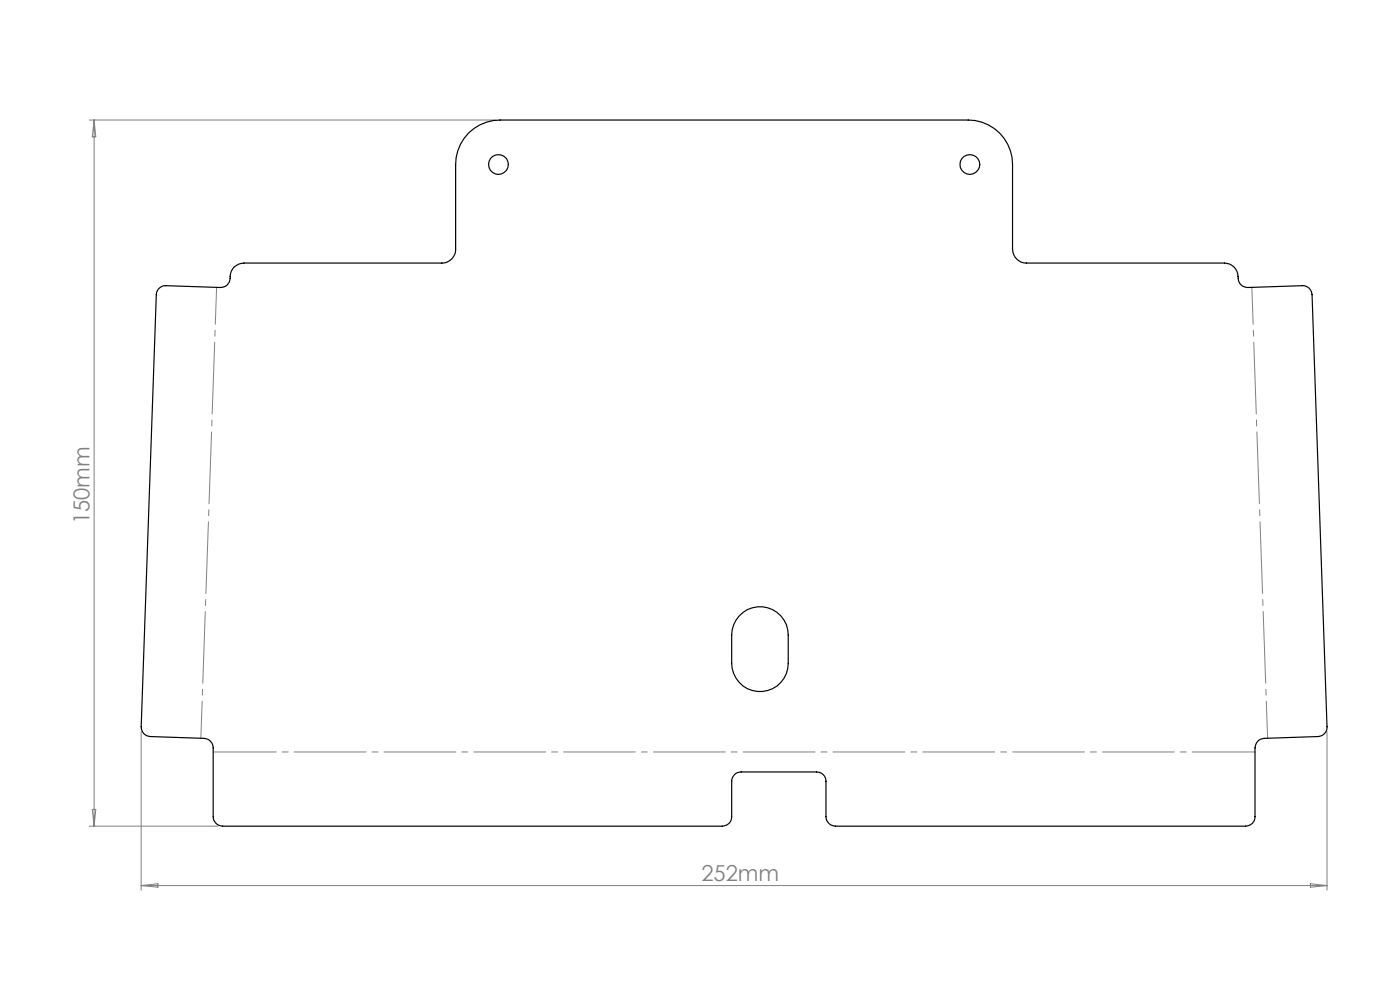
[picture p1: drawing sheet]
<svg xmlns="http://www.w3.org/2000/svg" width="297mm" height="210mm" viewBox="0 0 297 210" stroke-linecap="round" stroke-linejoin="round" font-family="sans-serif">
<defs><g id="words">
<g font-size="4.7" fill="#808080">
<text x="19" y="111.2" transform="rotate(-90 19 111.2)">150mm</text>
<text x="148.8" y="186.8">252mm</text>
</g>
</g></defs>
<path d="M18.9 25.5h86.2M20 25.5v149.8M20 25.5l.3 3.5h-.7zM30 155.2v33.6M281.5 155.2v33.6M18.9 175.3h27.3M19.6 171.7h.7l-.3 3.6zM30 187.8h251.5M30 187.8l3.5-.3v.7zM278 187.5l3.5 .3-3.5 .4z" fill="none" stroke="#808080" stroke-width=".21"/>
<path d="M265.6 60.9l3.3 95.7M42.6 156.6l3.4-95.7" fill="none" stroke="#808080" stroke-width=".21" stroke-dasharray="15.2 1.3 1.3 1.3" stroke-dashoffset="7.4"/>
<path d="M266.3 159.5h-221.1" fill="none" stroke="#808080" stroke-width=".21" stroke-dasharray="15.2 1.3 1.3 1.3" stroke-dashoffset="1.9"/>
<g fill="none" stroke="#000" stroke-width=".25">
<path d="M33.8 61.1a1.84 1.84 0 0 1 1.4-.5l11.5 .4a2.03 2.03 0 0 0 2.1-2.4 2.89 2.89 0 0 1 3-2.8h41.9a2.89 2.89 0 0 0 3-2.9v-18a9.4 9.4 0 0 1 9.4-9.4h99.3a9.4 9.4 0 0 1 9.4 9.4v18a2.95 2.95 0 0 0 2.9 2.9h42.1a3.1 3.1 0 0 1 2.9 3.6l.2 .4a1.96 1.96 0 0 0 1.8 1.2l11.6-.4a1.99 1.99 0 0 1 2 1.9l3.2 91.7a1.99 1.99 0 0 1-1.9 2l-11.4 .4a2.05 2.05 0 0 0-2 2v14.6a1.99 1.99 0 0 1-1.9 2.1h-87.1a2.05 2.05 0 0 1-2-2.1v-7.5a1.99 1.99 0 0 0-2-1.9h-16a1.99 1.99 0 0 0-2 1.9v7.5a1.99 1.99 0 0 1-2 2.1h-106a2.05 2.05 0 0 1-2-2.1v-14.6a2.05 2.05 0 0 0-1.9-2l-11.4-.4a1.99 1.99 0 0 1-1.9-2l3.2-91.7 .1-.7zM156.8 130.7a6 6 0 0 1 6.6-1.6 6 6 0 0 1 3.8 5.6v6a6 6 0 0 1-6 6 6 6 0 0 1-6-6v-6a6.1 6.1 0 0 1 1.6-4z"/>
<circle cx="105.7" cy="34.9" r="2.1"/>
<circle cx="205.8" cy="34.9" r="2.1"/>
</g>
<use href="#words"/>
</svg>
